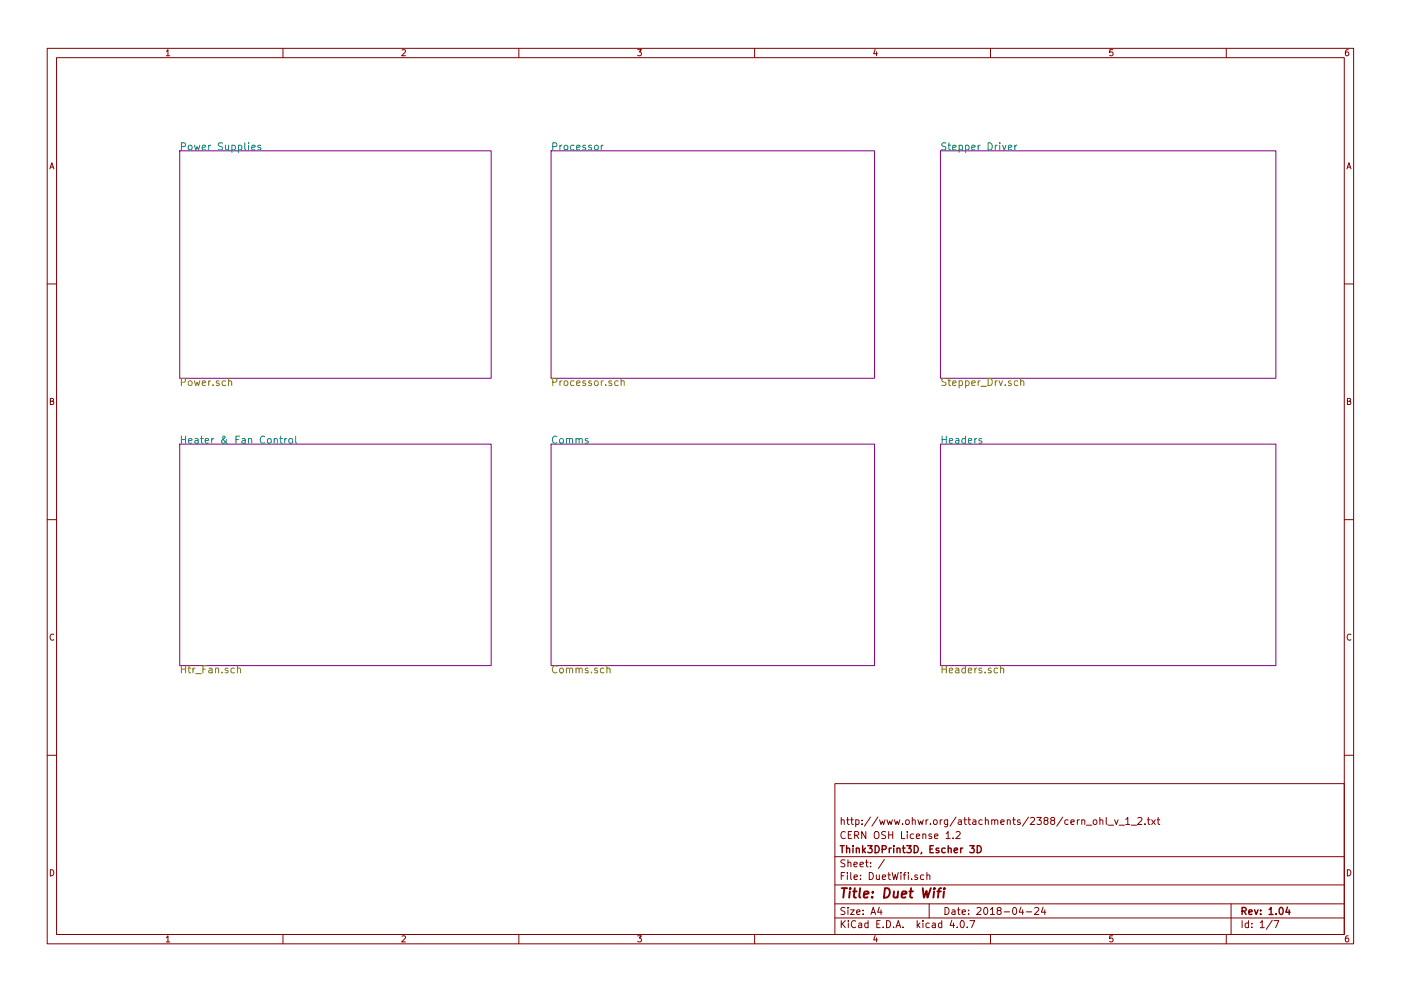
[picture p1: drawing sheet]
<svg xmlns="http://www.w3.org/2000/svg" width="297mm" height="210mm" viewBox="0 0 297 210" stroke-linecap="round" stroke-linejoin="round" font-family="sans-serif">
<g fill="none" stroke="#840000" stroke-width=".21">
<path d="M10 10.3h277v189.9h-277zM12 12.2h273v186.1h-273zM35.3 10.9l.3-.4v1.3M35.3 11.8h.7M60 10.3v1.9M85.2 10.6l.5-.1 .3 .4-.8 .9h.8M110 10.3v1.9M135.2 10.5h.8l-.4 .5 .3 .1 .1 .2-.1 .4-.2 .1-.5-.1M160 10.3v1.9M185.5 10.5l-.3 .9h.8M185.9 11v.8M210 10.3v1.9"/>
<path d="M235.9 10.5h-.6v.6h.6l.1 .5-.3 .2-.4-.1M260 10.3v1.9M285.9 10.5l-.4 .1-.2 .2-.1 .8 .3 .2 .4-.1 .1-.4-.1-.2-.4-.1-.3 .3M10.6 35.8l.4-1.3 .4 1.3M10.7 35.5h.6M285.6 35.8l.4-1.3 .4 1.3M285.7 35.5h.6M10 60.2h2M285 60.2h2M10.7 85.1h.5l.1-.5-.6-.1v1.3h.5l.2-.4-.3-.3M285.7 85.1h.5l.1-.5-.6-.1v1.3h.5l.2-.4-.3-.3M10 110.3h2"/>
<path d="M285 110.3h2M11.4 134.6a.58 .58 0 0 0-.8 .6 .58 .58 0 0 0 .8 .5M286.4 134.6a.58 .58 0 0 0-.8 .6 .58 .58 0 0 0 .8 .5M10 160.2h2M177 166.3h108v32h-108zM178.4 174.1l.2-.2 .3 .1 .1 .9M178.4 173.4v1.5M179.2 176.6a.71 .71 0 0 0-1 .5 .71 .71 0 0 0 .7 .8l.3-.1M179.5 173.9h.6M179.7 173.4v1.3l.4 .2M179.9 177.1h.5M180.4 173.9h.5"/>
<path d="M180.6 176.4h-.7v1.5h.7M180.6 173.4v1.3l.3 .2M181.2 177.2l.7-.1 .2-.2-.1-.3-.2-.2h-.6v1.5M181.4 174l.5-.1 .2 .3-.1 .6h-.6M181.4 173.9v1.5M181.6 177.2l.5 .7M182.8 174.8v.1M182.8 174v.1M183.6 176.4v1.5l-.9-1.5v1.5M184.6 173.3l-1.3 2M185.4 176.7l.3-.3a.53 .53 0 0 1 .7 .5v.5a.51 .51 0 0 1-.8 .4 1.05 1.05 0 0 1-.2-1.1zM186.1 173.3l-1.2 2"/>
<path d="M186.5 173.9l.3 1 .3-.7 .3 .7 .2-1M187.8 176.5l-.6-.1-.3 .3 .1 .3 .7 .4v.4l-.2 .1-.6-.1M188.1 173.9l.3 1 .2-.7 .3 .7 .3-1M188.4 177.1h.9M188.4 176.4v1.5M189.3 176.4v1.5M189.6 173.9l.3 1 .3-.7 .3 .7 .3-1M191.1 176.4v1.5h.7M191.4 174.8v.1M192.1 174.1l.2-.2 .4 .2 .1 .5-.1 .2-.4 .1-.2-.1zM192.4 176.4v.2M192.4 176.9v1"/>
<path d="M193.4 174.1l.2-.2 .4 .1 .1 .9M193.4 173.4v1.5M193.7 177l-.4-.1-.3 .3 .1 .6 .2 .1 .4-.1M194.3 177.4l.7-.1-.1-.3-.4-.1-.2 .2 .1 .7h.5M194.6 173.9l.3 1 .3-.7 .3 .7 .3-1M195.7 177.1l.2-.2 .3 .1 .1 .9M195.7 176.9v1M196.3 173.9v1M196.8 173.9l-.5 .3M197.3 174.8v.1M197.5 177l-.3-.1-.3 .2 .1 .3 .5 .1v.3h-.6M198 174.1l.2-.2 .4 .2 .1 .5-.1 .2-.4 .1-.2-.1z"/>
<path d="M198.1 177.4l.8-.1-.1-.3-.4-.1-.3 .2 .1 .7h.6M199.3 173.9v1M199.8 173.9l-.5 .3M200.6 176.9l.4-.5v1.5M200.6 177.9h.8M200.9 173.9v1.4l-.3 .1h-.3M200.9 174l-.4-.1-.3 .3 .1 .6 .2 .1 .4-.1M202.1 177.8v.1M202.7 173.3l-1.3 2M202.7 176.6l.6-.2 .3 .5-1 1h1M203.2 174h.6v.9M203.8 174.3l-.7 .3 .3 .3 .4-.1"/>
<path d="M204.3 173.9h.6M204.5 173.4v1.3l.4 .2M205.2 173.9h.6M205.4 173.4v1.3l.4 .2M206.3 174h.6v.9M206.9 174.3l-.7 .3 .2 .3 .5-.1M208.3 174l-.5-.1-.3 .3 .1 .6 .2 .1 .5-.1M208.9 174.1l.2-.2 .4 .1v.9M208.9 173.4v1.5M210.3 174.1l.2-.2 .3 .1 .1 .9M210.3 173.9v1M210.9 174.1l.2-.2 .4 .1 .1 .9"/>
<path d="M212.2 174.4l.7-.1v-.3l-.5-.1-.2 .2 .1 .7h.6M213.6 174.1l.2-.2 .3 .1 .1 .9M213.6 173.9v1M214.7 173.9h.6M214.9 173.4v1.3l.4 .2M216.3 174l-.4-.1-.2 .2 .1 .3 .5 .1v.3h-.6M218.1 173.3l-1.3 2M218.5 173.6l.6-.2 .3 .5-1 1h1M219.8 173.4h1l-.5 .6 .4 .1v.7l-.2 .1-.7-.1M221.6 174.1l-.3-.3 .1-.2 .2-.2 .4 .1 .2 .2-.1 .2-.5 .2-.3 .3 .1 .4 .2 .1h.3l.3-.3v-.2l-.3-.3M223 174.1l-.2-.3v-.2l.2-.2 .5 .1 .1 .2-.1 .2-.5 .2-.2 .3v.2l.2 .3h.3l.3-.3v-.2l-.3-.3M225.3 173.3l-1.2 2"/>
<path d="M226.5 174l-.5-.1-.2 .3v.6l.2 .1 .5-.1M227.1 174.4l.7-.1-.1-.3-.4-.1-.2 .2v.7h.6M228.4 173.9v1M228.9 173.9l-.5 .3M229.4 174.1l.2-.2 .3 .1 .1 .9M229.4 173.9v1M230.4 175.1h1.1M231.9 174.1l.2-.2 .4 .2 .1 .5-.2 .2-.3 .1-.2-.1zM233.2 174.1l.2-.2 .4 .1v.9M233.2 173.4v1.5M234.5 173.4v1.3l.2 .2M235 175.1h1.1"/>
<path d="M236.3 173.9l.4 1 .4-1M237.3 175.1h1.1M238.7 173.9l.4-.5v1.5M238.7 174.9h.8M239.8 175.1h1.2M241.2 173.6l.6-.2 .3 .5-.9 1h.9M242.7 174.8v.1M243.3 173.9h.5M243.5 173.4v1.3l.3 .2M244.2 173.9l.8 1M245 173.9l-.8 1M245.3 173.9h.6"/>
<path d="M245.5 173.4v1.3l.4 .2M285 160.2h2M10.7 184.5a.65 .65 0 0 1 .7 .7 .65 .65 0 0 1-.7 .6zM35.3 198.9l.3-.4v1.3M35.3 199.8h.7M60 198.3v1.9M85.2 198.6l.5-.1 .3 .4-.8 .9h.8M110 198.3v1.9M135.2 198.5h.8l-.4 .5 .3 .1 .1 .2-.1 .4-.2 .1-.5-.1M160 198.3v1.9M177 194.8h108M177 191.8h108"/>
<path d="M177 187.8h108M177 181.8h108M178.4 195.3v1.5M178.4 185.8h.5M178.6 196l.6 .8M179.1 185.1h-.7v1.5M179.1 192.6l-.5-.1-.3 .3 .1 .3 .7 .4v.4l-.2 .1-.6-.1M179.1 182.5l-.5-.1-.3 .3 .1 .3 .7 .4v.4l-.2 .1-.6-.1M179.2 195.3l-.8 .9M179.7 185.1v.2M179.7 185.6v1M179.8 192.5v.2"/>
<path d="M179.8 183.1l.2-.2 .4 .1v.9M179.8 182.4v1.5M179.8 193v1M179.9 195.3v.2M179.9 195.8v1M180.3 193h.8l-.8 1h.8M180.4 185.1v1.3l.2 .2M181.1 183.4l.7-.1-.1-.3-.4-.1-.2 .2v.7h.6M181.1 186.1l.7-.1-.1-.3-.4-.1-.2 .2 .1 .7h.5M181.4 195.5a.71 .71 0 0 0-1 .5 .71 .71 0 0 0 .8 .8l.2-.1M181.6 193.5l.7-.1v-.3l-.4-.1-.3 .2 .1 .7h.6M182.1 195.9h.6v.9"/>
<path d="M182.3 183.4l.8-.1-.1-.3-.4-.1-.3 .2 .1 .7h.6M182.4 186.5v.1M182.4 185.7v.1M182.7 196.2l-.7 .3 .2 .3 .5-.1M183 193.9v.1M183 193.1v.1M183.5 182.9h.6M183.7 182.4v1.3l.4 .2M184 195.9l-.4-.1-.3 .3 .1 .6 .2 .1 .4-.1M184 195.3v1.5M184.3 185.1a.76 .76 0 0 1 .9 .8 .76 .76 0 0 1-.9 .7zM184.6 183.8v.1"/>
<path d="M184.6 183v.1M184.7 194l.4-1.5 .5 1.5M184.8 193.6h.7M185.5 198.5l-.3 .9h.8M185.8 185.6l.1 .9 .3 .1 .2-.1M185.9 199v.8M185.9 196h.5M186.4 192.5l-.3 1h.9M186.4 185.6v1M186.6 195.3h-.7v1.5h.7M186.8 193v1M187.1 186.1l.7-.1-.1-.3-.4-.1-.2 .2v.7h.6"/>
<path d="M187.2 196.7v.1M187.5 182.3l-1.3 2M188 195.3a.76 .76 0 0 1 .8 .8 .76 .76 0 0 1-.8 .7zM188.2 185.6h.6M188.4 185.1v1.3l.4 .2M189.2 185.1l.3 1.5 .3-1.1 .3 1.1 .3-1.5M189.5 196.7v.1M190 196.8l.4-1.5 .6 1.5M190.1 196.4h.7M191 185.1v.2M191 185.6v1M191.5 196.7v.1"/>
<path d="M191.5 185.6h.6M192.1 185.1l-.4 .2v1.3M192.6 185.1v.2M192.6 185.6v1M193.3 186.5v.1M194.5 195.3v1.5M194.5 185.7l-.3-.1-.3 .2 .1 .2 .5 .2v.3h-.6M194.6 196.3l.4 .5M195 195.8l-.5 .6M195.7 195.3v.2M195.7 195.8v1M195.9 185.7l-.5-.1-.3 .3 .1 .6 .2 .1 .5-.1"/>
<path d="M196.5 185.7l.2-.1 .4 .1 .1 .9M196.5 185.1v1.5M197 191.8v3M197 195.9l-.4-.1-.3 .3 .1 .6 .2 .1 .4-.1M197.7 195.9h.6v.9M198.3 196.2l-.7 .3 .2 .3 .5-.1M199.7 195.9l-.5-.1-.2 .3v.6l.2 .1 .5-.1M199.7 195.3v1.5M200.4 192.5a.76 .76 0 0 1 .8 .8 .76 .76 0 0 1-.8 .7zM201.8 195.2l-.4 1.1h1M201.9 193.1h.5l.1 .9M202.2 195.8v1"/>
<path d="M202.5 193.4l-.7 .3 .2 .3 .5-.1M202.9 196.7v.1M203 193h.6M203.2 192.5v1.3l.4 .2M203.8 195.4l.1-.1a.8 .8 0 0 1 .6 .8 .8 .8 0 0 1-.6 .7 .97 .97 0 0 1-.1-1.4zM204 193.5l.7-.1-.1-.3-.4-.1-.2 .2 .1 .7h.5M205.1 196.7v.1M205.4 193.9v.1M205.4 193.1v.1M205.6 195.3h1.1l-.7 1.5M207.1 192.7l.6-.2 .3 .5-.9 1h.9M208.7 192.7l.2-.2a.8 .8 0 0 1 .5 .8 .8 .8 0 0 1-.5 .7l-.3-.5z"/>
<path d="M210 193l.4-.5v1.5M210 194h.8M210 198.3v1.9M211.7 193.2l-.3-.3 .1-.2 .2-.2 .4 .1 .2 .2-.1 .2-.5 .2-.3 .3v.2l.3 .3h.3l.3-.3v-.2l-.3-.3M212.9 193.5h1.1M214.8 192.7l.2-.2a.8 .8 0 0 1 .6 .8 .8 .8 0 0 1-.6 .7l-.3-.5zM216.5 192.5l-.4 1h.9M216.8 193v1M217.6 193.5h1.1M219.4 192.7l.6-.2 .2 .5-.9 1h.9M221.2 192.5l-.4 1h.9M221.5 193v1"/>
<path d="M235.9 198.5h-.6v.7l.6-.1 .1 .5-.3 .2-.4-.1M260 198.3v1.9M261 191.8v6.5M263.3 195.3v1.5M264.7 195.9l-.4-.1-.3 .3 .1 .6 .2 .1 .4-.1M264.7 195.3v1.5M265.4 196.7v.1M265.4 195.9v.1M267.2 195.8l.4-.5v1.5M267.2 196.8h.8M269.7 195.2l-1.2 2M270.1 195.3h1l-.6 1.5"/>
<path d="M285.7 184.5a.65 .65 0 0 1 .7 .7 .65 .65 0 0 1-.7 .6zM285.9 198.5l-.4 .1-.2 .3-.1 .7 .3 .2 .4-.1 .1-.4-.1-.2-.4-.1-.3 .3"/>
</g>
<g fill="none" stroke="#840000" stroke-width=".3">
<path d="M178.2 179.4h.8M178.6 179.4v1.5M179.5 179.4v1.5M180.8 179.4v.2M180.8 179.9v1M181.6 179.9v1M182.9 179.4v1.5M183.5 179.9l-.6 .6M184 179.4h.9l-.5 .6 .4 .1v.7l-.2 .1-.6-.1M185.5 179.4a.76 .76 0 0 1 .9 .8 .76 .76 0 0 1-.9 .7zM188.5 179.9v1M189 179.9l-.5 .3"/>
<path d="M189.5 179.4v.2M189.5 179.9v1M190.2 179.9v1M191.3 179.9h.6M191.5 179.4v1.3l.4 .2M192.3 179.4h.9l-.5 .6 .4 .1v.7l-.2 .1-.6-.1M193.8 179.4a.76 .76 0 0 1 .9 .8 .76 .76 0 0 1-.9 .7zM197.9 179.4h-.7v1.5h.7M201 179.4v1.5M203.7 179.9v1M204.1 179.9l-.4 .3M205.6 179.4h1l-.6 .6 .5 .1v.7l-.2 .1-.7-.1"/>
<path d="M207.2 179.4a.76 .76 0 0 1 .9 .8 .76 .76 0 0 1-.9 .7zM179.5 180.1l.2-.2 .4 .1v.9M181.6 180.1l.2-.2 .3 .1 .1 .9M183.1 180.4l.4 .5M187 180.2l.8-.1 .1-.2-.1-.3-.2-.2h-.6v1.5M190.2 180.1l.2-.2 .4 .1v.9M195.4 180.8l-.2 .3M197.2 180.1h.5M199 180l-.3-.1-.2 .2v.3l.5 .1v.3h-.5M200.4 180l-.5-.1-.2 .3v.6l.2 .1 .5-.1M201 180.1l.2-.2 .4 .1 .1 .9M202.3 180.4l.7-.1v-.3l-.5-.1-.2 .2 .1 .7h.6"/>
<path d="M263.3 193.3l.8-.1 .1-.2-.1-.3-.2-.2h-.6v1.5M263.7 193.3l.5 .7M264.8 193.5l.7-.1-.1-.3-.4-.1-.2 .2v.7h.6M266 193l.3 1 .4-1M267.3 193.9v.1M267.3 193.1v.1M269.1 193l.4-.5v1.5M269.1 194h.8M270.6 193.9v.1M271.3 192.7l.3-.2a.8 .8 0 0 1 .5 .8 .8 .8 0 0 1-.5 .7l-.4-.5zM273 192.5l-.4 1h1M273.3 193v1"/>
</g>
<g fill="none" stroke="#840000" stroke-width=".41">
<path d="M178.5 188.4h1.1M179 188.4l-.2 2M180.2 189.1l-.2 1.3M180.3 188.4l-.1 .2 .2-.1-.1-.1-.1 .2M180.9 189.1h.7M181.2 188.4l-.2 1.8 .1 .1 .4 .1M182.4 188.4l-.2 1.8 .2 .2M183.2 189.8l.9-.2v-.4l-.6-.1-.3 .3v.9h.7M184.9 190.3v.1M185.1 189.2l-.1 .2-.1-.1 .2-.1-.1 .2M187.6 188.4a1 1 0 0 1 1.1 .8 1 1 0 0 1-.5 1.1l-.8 .1zM189.6 189.1l-.1 1.2 .5 .1 .3-.1"/>
<path d="M190.4 189.1l-.1 1.3M191.2 189.8l1-.2-.1-.4-.6-.1-.3 .3v.9h.8M192.8 189.1h.8M193.2 188.4l-.2 1.8v.1l.4 .1M195.6 188.4l.3 2 .5-1.4 .2 1.4 .8-2M198 189.1l-.1 1.3M198.1 188.4v.2l.1-.1-.1-.1v.2M198.7 189.1h.8M199.6 188.4l-.4 .1-.1 .2-.2 1.7M200.2 189.1l-.2 1.3M200.2 188.4v.2l.1-.1-.1-.1v.2"/>
</g>
<path d="M38.1 32h66v48.3h-66zM116.8 32h68.6v48.3h-68.6zM199.4 32h71.1v48.3h-71.1zM38.1 94.2h66v47h-66zM116.8 94.2h68.6v47h-68.6zM199.4 94.2h71.1v47h-71.1z" fill="none" stroke="#840084" stroke-width=".21"/>
<g fill="none" stroke="#008484" stroke-width=".21">
<path d="M38.5 31.1l.7-.1 .1-.2v-.4l-.3-.1h-.5v1.5M40 31l.2-.2 .4 .2 .1 .5-.1 .2-.4 .1-.2-.1zM41.2 30.8l.3 1 .3-.7 .3 .7 .3-1M42.9 31.3l.7-.1-.1-.3-.4-.1-.2 .2 .1 .7h.5M44.2 30.8v1M44.7 30.8l-.5 .3M47.2 30.4l-.6-.1-.2 .1v.5l.6 .3 .2 .3-.3 .3-.6-.1M47.8 30.8l.1 .9 .3 .1 .3-.1M48.5 30.8v1M49.2 30.9l.4-.1 .3 .3-.1 .6h-.6M49.2 30.8v1.5M50.5 30.9l.5-.1 .3 .3-.2 .6h-.6"/>
<path d="M50.5 30.8v1.5M51.9 30.3v1.3l.2 .2M52.7 30.3v.1M52.7 30.8v1M53.4 31.3l.7-.1-.1-.3-.4-.1-.2 .2v.7h.6M55.2 30.9l-.3-.1-.2 .2v.2l.5 .2v.3h-.5M117.2 31.1l.7-.1 .2-.2-.1-.4-.2-.1h-.6v1.5M118.7 30.8v1M119.2 30.8l-.5 .3M119.7 31l.2-.2 .4 .2 .1 .5-.2 .2-.3 .1-.2-.1zM121.7 30.9l-.4-.1-.3 .3 .1 .6h.6M122.3 31.3l.7-.1-.1-.3-.4-.1-.2 .2v.7h.6"/>
<path d="M124.1 30.9l-.3-.1-.3 .2 .1 .2 .5 .2v.3h-.6M125.4 30.9l-.4-.1-.2 .2 .1 .2 .5 .2v.3h-.6M126.1 31l.2-.2 .5 .2v.5l-.1 .2-.4 .1-.2-.1zM127.5 30.8v1M127.9 30.8l-.4 .3M200.6 30.4l-.6-.1-.3 .1v.5l.7 .3 .2 .3-.3 .3-.6-.1M201 30.8h.6M201.2 30.3v1.3l.4 .2M202 31.3l.7-.1-.1-.3-.4-.1-.2 .2 .1 .7h.5M203.4 30.9l.4-.1 .3 .3-.2 .6h-.5M203.4 30.8v1.5M204.7 30.9l.5-.1 .3 .3-.2 .6h-.6"/>
<path d="M204.7 30.8v1.5M206 31.3l.8-.1-.1-.3-.5-.1-.2 .2 .1 .7h.6M207.4 30.8v1M207.8 30.8l-.4 .3M209.5 30.3a.77 .77 0 0 1 .9 .8 .77 .77 0 0 1-.9 .7zM211 30.8v1M211.5 30.8l-.5 .3M212 30.3v.1M212 30.8v1M212.6 30.8l.3 1 .4-1M213.8 31.3l.7-.1v-.3l-.5-.1-.2 .2 .1 .7h.6M215.2 30.8v1"/>
<path d="M215.6 30.8l-.4 .3M38.5 93.3h.8M38.5 92.5v1.6M39.3 92.5v1.6M40 93.5l.7-.1-.1-.3-.4-.1-.2 .3 .1 .7h.5M41.4 93.1h.5l.1 1M42 93.4l-.6 .1a.3 .3 0 0 0 .1 .6l.5-.1M42.5 93h.6M42.7 92.5v1.3l.4 .3M43.5 93.5l.7-.1v-.3l-.5-.1-.2 .3 .1 .7h.6M44.9 93v1.1M45.3 93l-.4 .3"/>
<path d="M48 93.3l-.3 .6a.41 .41 0 0 1-.6 .1 .41 .41 0 0 1 0-.7l.6-.3v-.4h-.4v.5l.5 .7 .4 .3M50 93.3h.5M50.8 92.5h-.8v1.6M51.3 93.1h.6l.1 1M52 93.4l-.7 .1a.32 .32 0 0 0 .2 .6l.5-.1M52.7 93.2l.1-.1a.36 .36 0 0 1 .6 .2v.8M52.7 93v1.1M56.1 92.7a.72 .72 0 0 0-1 .5 .72 .72 0 0 0 .7 .9l.3-.2M56.8 93.2l.2-.2 .4 .2 .1 .6-.1 .2-.4 .1-.2-.2zM58.1 93.2l.1-.1a.36 .36 0 0 1 .6 .2v.8M58.1 93v1.1M59.3 93h.6"/>
<path d="M59.5 92.5v1.3l.4 .3M60.4 93v1.1M60.8 93l-.4 .3M61.3 93.2l.2-.2 .5 .2 .1 .6-.2 .2-.4 .1-.2-.2zM62.7 92.5v1.3l.2 .3M118.1 92.7a.72 .72 0 0 0-1 .5 .72 .72 0 0 0 .7 .9l.3-.2M118.7 93.2l.2-.2 .5 .2 .1 .6-.2 .2-.4 .1-.2-.2zM120.1 93.2l.1-.1a.36 .36 0 0 1 .6 .2v.8M120.1 93v1.1M120.8 93.3a.35 .35 0 0 1 .3-.3 .35 .35 0 0 1 .3 .3v.8M122.1 93.2l.1-.1a.36 .36 0 0 1 .6 .2v.8M122.1 93v1.1"/>
<path d="M122.8 93.3a.35 .35 0 0 1 .3-.3 .35 .35 0 0 1 .3 .3v.8M124.7 93.1l-.4-.1-.2 .3 .1 .2 .5 .1v.4h-.6M199.7 92.5v1.6M199.7 93.3h.9M200.6 92.5v1.6M201.3 93.5l.7-.1-.1-.3-.4-.1-.2 .3v.7h.6M202.6 93.1h.6l.1 1M203.3 93.4l-.7 .1a.32 .32 0 0 0 .2 .6l.5-.1M204.7 93.1l-.5-.1-.3 .3 .2 .7h.6M204.7 92.5v1.6M205.3 93.5l.7-.1v-.3l-.5-.1-.2 .3 .1 .7h.6M206.7 93v1.1"/>
<path d="M207.1 93l-.4 .3M208.1 93.1l-.3-.1-.3 .3 .1 .2 .5 .1v.4h-.6"/>
</g>
<g fill="none" stroke="#848400" stroke-width=".21">
<path d="M38.5 81.1l.7-.1 .1-.2v-.4l-.3-.1h-.5v1.5M40 80.9l.2-.1 .4 .1 .1 .6-.1 .2-.4 .1-.2-.1zM41.2 80.8l.3 1 .3-.7 .3 .7 .3-1M42.9 81.3l.7-.2-.1-.2-.4-.1-.2 .2 .1 .7h.5M44.2 80.8v1M44.7 80.8l-.5 .3M45.2 81.7v.1M46.4 80.9l-.3-.1-.3 .2 .1 .2 .5 .2v.3h-.6M47.8 80.9l-.4-.1-.3 .3 .1 .6h.6M48.5 80.9a.36 .36 0 0 1 .6 .1v.8M48.5 80.3v1.5M117.2 81.1l.7-.1 .2-.2-.1-.4-.2-.1h-.6v1.5"/>
<path d="M118.7 80.8v1M119.2 80.8l-.5 .3M119.7 80.9l.2-.1 .4 .1 .1 .6-.2 .2-.3 .1-.2-.1zM121.7 80.9l-.4-.1-.3 .3 .1 .6h.6M122.3 81.3l.7-.2-.1-.2-.4-.1-.2 .2v.7h.6M124.1 80.9l-.3-.1-.3 .2 .1 .2 .5 .2v.3h-.6M125.4 80.9l-.4-.1-.2 .2 .1 .2 .5 .2v.3h-.6M126.1 80.9l.2-.1 .5 .1v.6l-.1 .2-.4 .1-.2-.1zM127.5 80.8v1M127.9 80.8l-.4 .3M128.4 81.7v.1M129.7 80.9l-.4-.1-.2 .2 .1 .2 .5 .2v.3h-.6"/>
<path d="M131.1 80.9l-.5-.1-.3 .3 .2 .6h.6M131.7 80.9h.1a.36 .36 0 0 1 .6 .1v.8M131.7 80.3v1.5M200.6 80.4l-.6-.1-.3 .1v.5l.7 .2 .2 .4-.3 .3-.6-.1M201 80.8h.6M201.2 80.3v1.3l.4 .2M202 81.3l.7-.2-.1-.2-.4-.1-.2 .2 .1 .7h.5M203.4 80.9l.4-.1 .3 .3-.2 .6h-.5M203.4 80.8v1.5M204.7 80.9l.5-.1 .3 .3-.2 .6h-.6M204.7 80.8v1.5M206 81.3l.8-.2-.1-.2-.5-.1-.2 .2 .1 .7h.6"/>
<path d="M207.4 80.8v1M207.8 80.8l-.4 .3M208 82h1.1M209.5 80.3a.77 .77 0 0 1 .9 .7 .77 .77 0 0 1-.9 .8zM211 80.8v1M211.5 80.8l-.5 .3M211.8 80.8l.4 1 .3-1M213.1 81.7v.1M214.4 80.9l-.4-.1-.2 .2 .1 .2 .5 .2v.3h-.6M215.8 80.9l-.5-.1-.3 .3 .2 .6h.6M216.4 80.9h.1a.36 .36 0 0 1 .6 .1v.8M216.4 80.3v1.5"/>
<path d="M38.5 142h.8M38.5 141.2v1.6M39.3 141.2v1.6M39.9 141.8h.5M40.1 141.2v1.4l.3 .2M40.9 141.8v1M41.4 141.8l-.5 .3M41.5 142.9h1.2M43 142h.5M43.8 141.2h-.8v1.6M44.3 141.8h.6l.1 1M45 142.1l-.7 .2a.3 .3 0 0 0 .2 .5l.5-.1"/>
<path d="M45.7 141.9l.1-.1a.36 .36 0 0 1 .6 .2v.8M45.7 141.8v1M47.1 142.6v.2M48.3 141.8h-.3l-.3 .2 .1 .2 .5 .1v.4h-.6M49.7 141.8h-.4l-.3 .3 .1 .6h.6M50.3 141.9l.1-.1a.36 .36 0 0 1 .6 .2v.8M50.3 141.2v1.6M118.1 141.4a.72 .72 0 0 0-1 .5 .72 .72 0 0 0 .7 .9l.3-.2M118.7 141.9l.2-.1 .5 .1 .1 .6-.2 .2-.4 .1-.2-.2zM120.1 141.9l.1-.1a.36 .36 0 0 1 .6 .2v.8M120.1 141.8v1M120.8 142a.35 .35 0 0 1 .3-.3 .35 .35 0 0 1 .3 .3v.8"/>
<path d="M122.1 141.9l.1-.1a.36 .36 0 0 1 .6 .2v.8M122.1 141.8v1M122.8 142a.35 .35 0 0 1 .3-.3 .35 .35 0 0 1 .3 .3v.8M124.7 141.8h-.4l-.2 .2 .1 .2 .5 .1v.4h-.6M125.4 142.6v.2M126.6 141.8h-.3l-.2 .2v.2l.5 .1v.4h-.5M128 141.8h-.4l-.3 .3 .2 .6h.5M128.7 141.9l.1-.1a.36 .36 0 0 1 .5 .2v.8M128.7 141.2v1.6M199.7 141.2v1.6M199.7 142h.9M200.6 141.2v1.6"/>
<path d="M201.3 142.3l.7-.2-.1-.3h-.4l-.2 .2v.7h.6M202.6 141.8h.6l.1 1M203.3 142.1l-.7 .2a.3 .3 0 0 0 .2 .5l.5-.1M204.7 141.8h-.5l-.3 .3 .2 .6h.6M204.7 141.2v1.6M205.3 142.3l.7-.2v-.3h-.5l-.2 .2 .1 .7h.6M206.7 141.8v1M207.1 141.8l-.4 .3M208.1 141.8h-.3l-.3 .2 .1 .2 .5 .1v.4h-.6M208.9 142.6v.2M210.1 141.8h-.3l-.3 .2 .1 .2 .5 .1v.4h-.6M211.5 141.8h-.4l-.3 .3 .1 .6h.6"/>
<path d="M212.1 141.9l.1-.1a.36 .36 0 0 1 .6 .2v.8M212.1 141.2v1.6"/>
</g>
</svg>
